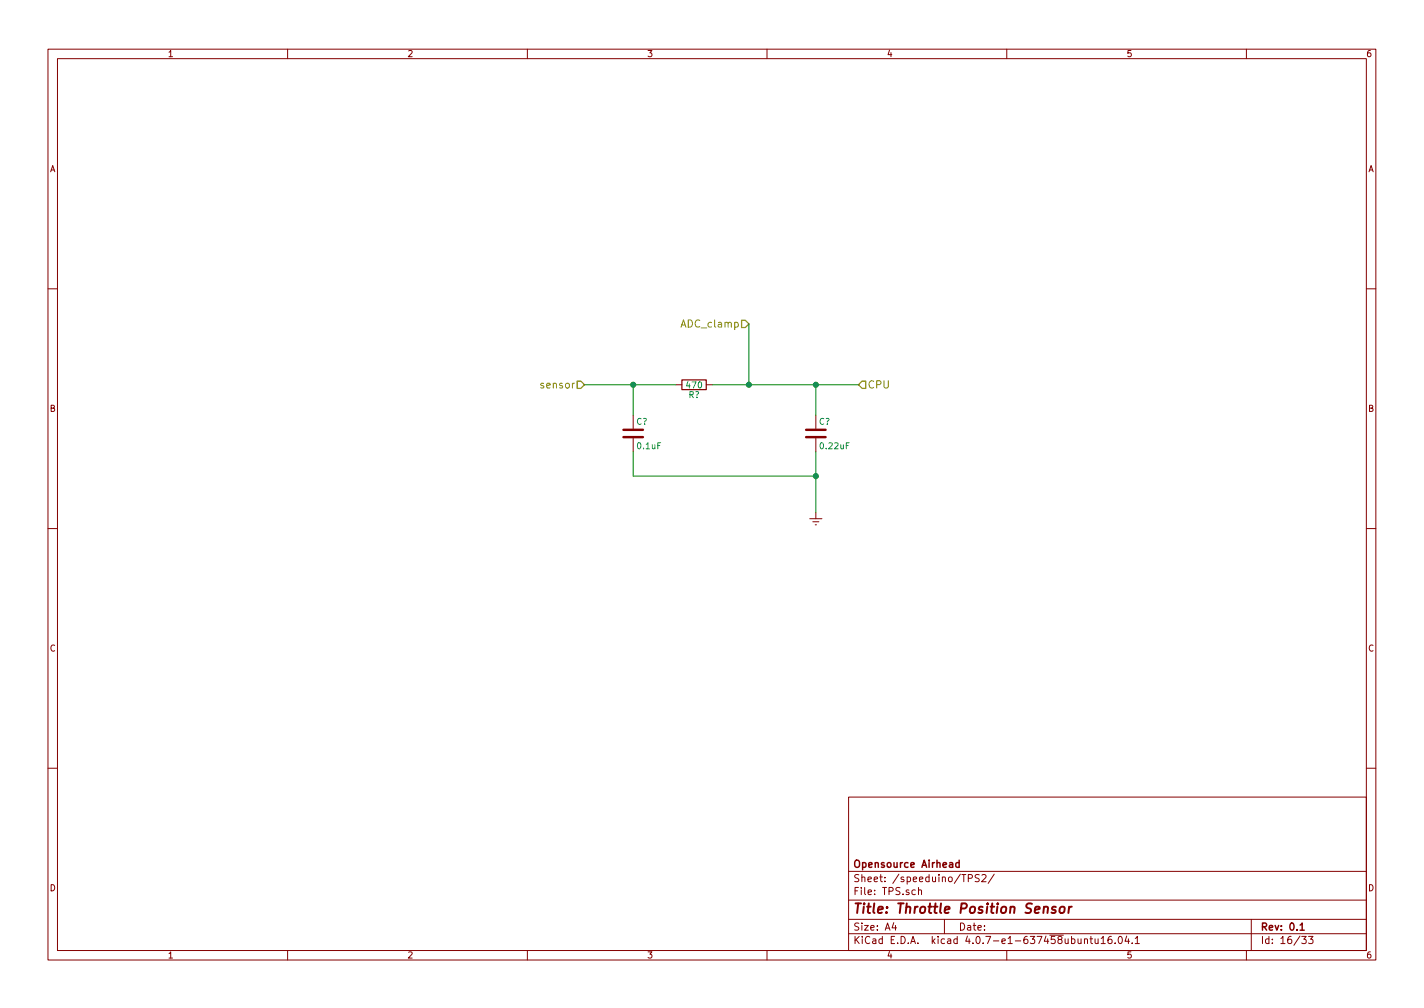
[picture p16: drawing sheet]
<svg xmlns="http://www.w3.org/2000/svg" width="297mm" height="210mm" viewBox="0 0 297 210" stroke-linecap="round" stroke-linejoin="round" font-family="sans-serif">
<defs><g id="words">
<text font-size="2.8" fill="#840000" x="178" y="190.5">Title: Throttle Position Sensor</text>
<g font-size="2.1" fill="#848400">
<text x="142.4" y="68.3">ADC_clamp</text>
<text x="113" y="81">sensor</text>
<text x="181" y="81">CPU</text>
</g>
<g font-size="2.1" fill="#840000">
<text x="178" y="184">Sheet: /speeduino/TPS2/</text>
<text x="178" y="181">Opensource Airhead</text>
<text x="178" y="186.7">File: TPS.sch</text>
<text x="178" y="196.9">KiCad E.D.A. kicad 4.0.7-e1-637458ubuntu16.04.1</text>
<text x="178" y="194.1">Size: A4</text>
<text x="200" y="194.1">Date:</text>
<text x="263" y="194.1">Rev: 0.1</text>
<text x="263" y="196.9">Id: 16/33</text>
</g>
<g font-size="1.8" fill="#840000">
<text x="35" y="11.9">1</text>
<text x="85" y="11.9">2</text>
<text x="135" y="11.9">3</text>
<text x="185" y="11.9">4</text>
<text x="235" y="11.9">5</text>
<text x="285" y="11.9">6</text>
<text x="10.4" y="35.9">A</text>
<text x="285.4" y="35.9">A</text>
<text x="10.4" y="85.9">B</text>
<text x="285.4" y="85.9">B</text>
<text x="10.4" y="135.9">C</text>
<text x="285.4" y="135.9">C</text>
<text x="10.4" y="185.9">D</text>
<text x="285.4" y="185.9">D</text>
<text x="35" y="199.9">1</text>
<text x="85" y="199.9">2</text>
<text x="135" y="199.9">3</text>
<text x="185" y="199.9">4</text>
<text x="235" y="199.9">5</text>
<text x="285" y="199.9">6</text>
</g>
<g font-size="1.8" fill="#008484">
<text x="143.3" y="81">470</text>
<text x="143.6" y="83">R?</text>
<text x="132.7" y="88.6">C?</text>
<text x="170.8" y="88.6">C?</text>
<text x="133" y="93.7">0.1uF</text>
<text x="171.3" y="93.7">0.22uF</text>
</g>
</g></defs>
<g fill="none" stroke="#840000" stroke-width=".21">
<path d="M10 10.3h277v189.9h-277zM12 12.2h273v186.1h-273zM60 10.3v1.9M110 10.3v1.9M160 10.3v1.9M210 10.3v1.9M260 10.3v1.9M10 60.2h2M285 60.2h2M132.1 86.6v2.8M132.1 91.4v2.8M141 80.3h1.2"/>
<path d="M147.3 80.3h1.3M170.2 86.6v2.8M170.2 91.4v2.8M10 110.3h2M168.9 108.2h2.5M169.5 108.8h1.3M170.1 109.5h.2M170.2 106.9v1.3M285 110.3h2M10 160.2h2M177 166.3h108v32h-108zM285 160.2h2"/>
<path d="M60 198.3v1.9M110 198.3v1.9M160 198.3v1.9M177 194.8h108M177 191.8h108M177 187.8h108M177 181.8h108M186.4 192.5l-.3 1h.9M186.8 193v1M191.6 185.7l.2-.1 .4 .1v.9M191.6 185.1v1.5M197 191.8v3"/>
<path d="M202 183.2l.7-.1 .1-.2v-.3l-.2-.2h-.6v1.5M204.3 182.5l-.6-.1-.3 .3 .1 .3 .7 .4v.4l-.2 .1-.6-.1M204.8 182.6l.6-.2 .3 .4-1 1.1h1M207.4 182.3l-1.3 2M210 198.3v1.9M226.2 196l.2-.2 .4 .1v.9M226.2 195.8v1M227.4 195.8h.5M227.6 195.3v1.3l.3 .2M228.4 195.8l.1 .9 .4 .1 .2-.1M229.1 195.8v1M229.7 195.8l.4-.5v1.5"/>
<path d="M229.7 196.8h.9M231.8 195.3l-.4 .1a1.11 1.11 0 0 0-.1 1.3l.4 .1 .2-.1 .1-.5-.3-.3-.4 .1-.2 .2M232.6 196.7v.1M233.4 195.5l.2-.2a.8 .8 0 0 1 .5 .8 .8 .8 0 0 1-.5 .7l-.4-.5zM235 195.2l-.3 1.1h.9M235.4 195.8v1M236.2 196.7v.1M236.8 195.8l.4-.5v1.5M236.8 196.8h.9M260 198.3v1.9M261 191.8v6.5M271.5 195.3h1l-.5 .6 .4 .1v.7l-.2 .1-.7-.1"/>
<path d="M272.9 195.3h1l-.5 .6 .4 .1v.7l-.2 .1-.7-.1"/>
</g>
<path d="M200.1 179.4v1.5M200.1 180l-.5-.1-.2 .3v.6l.2 .1 .5-.1M271.2 193l.4-.5v1.5M271.2 194h.9" fill="none" stroke="#840000" stroke-width=".3"/>
<path d="M220.2 189.2l-.4-.1-.4 .4 .3 .3 .4 .1 .1 .3-.1 .1h-.8M221.2 189.3l.3-.2 .5 .2v.8l-.4 .3-.5-.1zM223 189.1l-.1 1.3M223.6 189.1l-.4 .1-.2 .3" fill="none" stroke="#840000" stroke-width=".41"/>
<path d="M120.4 79.5h.8l.7 .8-.7 .7h-.8zM154.7 66.8h.7l.8 .8-.8 .7h-.7zM179.8 79.5h.8v1.5h-.8l-.7-.7z" fill="none" stroke="#848400" stroke-width=".25"/>
<path d="M142.2 79.2h5.1v2.1h-5.1z" fill="none" stroke="#840000" stroke-width=".25"/>
<path d="M130 91.2h4.1M130 89.7h4.1M168.1 91.2h4.1M168.1 89.7h4.1" fill="none" stroke="#840000" stroke-width=".51"/>
<path d="M156.2 67.6v12.7M121.9 80.3h19.1M132.1 80.3v6.3M132.1 94.2v5.1h38.1M148.6 80.3h30.5M170.2 80.3v6.3M170.2 94.2v12.7" fill="none" stroke="#008400" stroke-width=".21"/>
<g fill="#008400" stroke="#008400" stroke-width=".25">
<circle cx="132.1" cy="80.3" r=".51"/>
<circle cx="170.2" cy="80.3" r=".51"/>
<circle cx="156.2" cy="80.3" r=".51"/>
<circle cx="170.2" cy="99.3" r=".51"/>
</g>
<use href="#words"/>
</svg>
